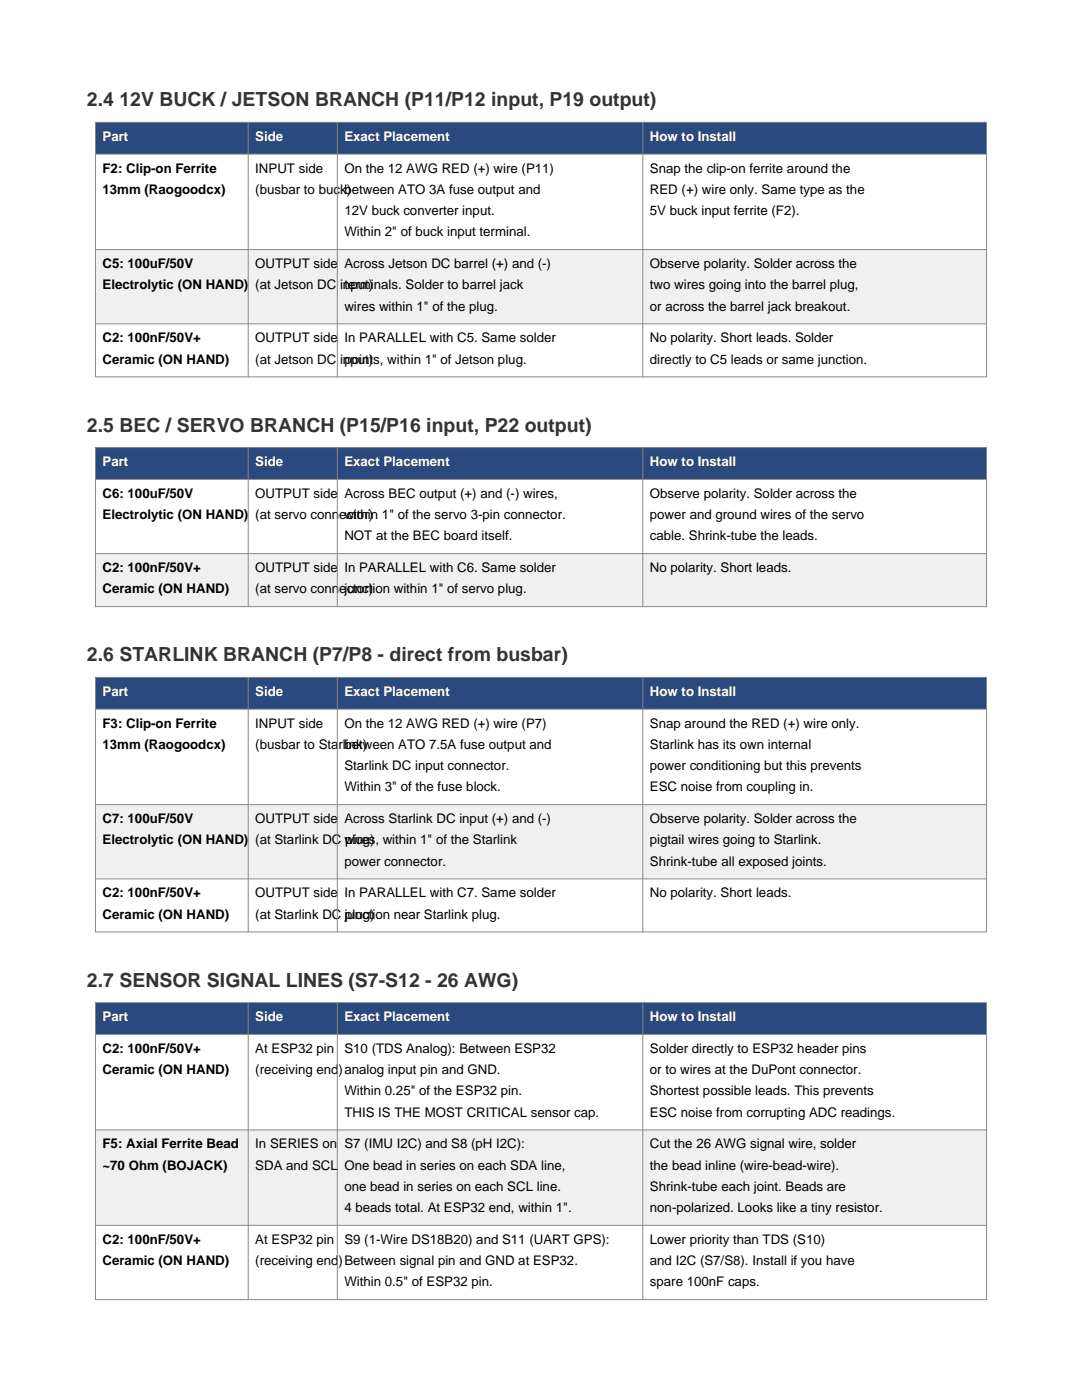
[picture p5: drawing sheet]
<svg xmlns="http://www.w3.org/2000/svg" width="216mm" height="279mm" viewBox="0 0 216 279" stroke-linecap="round" stroke-linejoin="round" font-family="sans-serif">
<defs><g id="words">
<g font-size="3.9" fill="#333">
<text x="17.4" y="21.2">2.4 12V BUCK / JETSON BRANCH (P11/P12 input, P19 output)</text>
<text x="17.4" y="86.1">2.5 BEC / SERVO BRANCH (P15/P16 input, P22 output)</text>
<text x="17.4" y="132">2.6 STARLINK BRANCH (P7/P8 - direct from busbar)</text>
<text x="17.4" y="196.9">2.7 SENSOR SIGNAL LINES (S7-S12 - 26 AWG)</text>
</g>
<g font-size="2.6" fill="#fff">
<text x="20.5" y="28.1">Part</text>
<text x="50.9" y="28.1">Side</text>
<text x="68.7" y="28.1">Exact Placement</text>
<text x="129.7" y="28.1">How to Install</text>
<text x="20.5" y="93">Part</text>
<text x="50.9" y="93">Side</text>
<text x="68.7" y="93">Exact Placement</text>
<text x="129.7" y="93">How to Install</text>
<text x="20.5" y="138.9">Part</text>
<text x="50.9" y="138.9">Side</text>
<text x="68.7" y="138.9">Exact Placement</text>
<text x="129.7" y="138.9">How to Install</text>
<text x="20.5" y="203.8">Part</text>
<text x="50.9" y="203.8">Side</text>
<text x="68.7" y="203.8">Exact Placement</text>
<text x="129.7" y="203.8">How to Install</text>
</g>
<g font-size="2.6">
<text x="20.5" y="34.5">F2: Clip-on Ferrite</text>
<text x="50.9" y="34.5">INPUT side</text>
<text x="68.7" y="34.5">On the 12 AWG RED (+) wire (P11)</text>
<text x="129.7" y="34.5">Snap the clip-on ferrite around the</text>
<text x="20.5" y="38.7">13mm (Raogoodcx)</text>
<text x="50.9" y="38.7">(busbar to buck)</text>
<text x="68.7" y="38.7">between ATO 3A fuse output and</text>
<text x="129.7" y="38.7">RED (+) wire only. Same type as the</text>
<text x="68.7" y="42.9">12V buck converter input.</text>
<text x="68.7" y="47.2">Within 2&quot; of buck input terminal.</text>
<text x="129.7" y="42.9">5V buck input ferrite (F2).</text>
<text x="20.5" y="53.5">C5: 100uF/50V</text>
<text x="50.9" y="53.5">OUTPUT side</text>
<text x="68.7" y="53.5">Across Jetson DC barrel (+) and (-)</text>
<text x="129.7" y="53.5">Observe polarity. Solder across the</text>
<text x="20.5" y="57.7">Electrolytic (ON HAND)</text>
<text x="50.9" y="57.7">(at Jetson DC input)</text>
<text x="68.7" y="57.7">terminals. Solder to barrel jack</text>
<text x="129.7" y="57.7">two wires going into the barrel plug,</text>
<text x="68.7" y="62">wires within 1&quot; of the plug.</text>
<text x="129.7" y="62">or across the barrel jack breakout.</text>
<text x="20.5" y="68.3">C2: 100nF/50V+</text>
<text x="50.9" y="68.3">OUTPUT side</text>
<text x="68.7" y="68.3">In PARALLEL with C5. Same solder</text>
<text x="129.7" y="68.3">No polarity. Short leads. Solder</text>
<text x="20.5" y="72.6">Ceramic (ON HAND)</text>
<text x="50.9" y="72.6">(at Jetson DC input)</text>
<text x="68.7" y="72.6">points, within 1&quot; of Jetson plug.</text>
<text x="129.7" y="72.6">directly to C5 leads or same junction.</text>
<text x="20.5" y="99.4">C6: 100uF/50V</text>
<text x="50.9" y="99.4">OUTPUT side</text>
<text x="68.7" y="99.4">Across BEC output (+) and (-) wires,</text>
<text x="129.7" y="99.4">Observe polarity. Solder across the</text>
<text x="20.5" y="103.6">Electrolytic (ON HAND)</text>
<text x="50.9" y="103.6">(at servo connector)</text>
<text x="68.7" y="103.6">within 1&quot; of the servo 3-pin connector.</text>
<text x="68.7" y="107.8">NOT at the BEC board itself.</text>
<text x="129.7" y="103.6">power and ground wires of the servo</text>
<text x="129.7" y="107.8">cable. Shrink-tube the leads.</text>
<text x="20.5" y="114.2">C2: 100nF/50V+</text>
<text x="20.5" y="118.4">Ceramic (ON HAND)</text>
<text x="50.9" y="114.2">OUTPUT side</text>
<text x="50.9" y="118.4">(at servo connector)</text>
<text x="68.7" y="114.2">In PARALLEL with C6. Same solder</text>
<text x="68.7" y="118.4">junction within 1&quot; of servo plug.</text>
<text x="129.7" y="114.2">No polarity. Short leads.</text>
<text x="20.5" y="145.2">F3: Clip-on Ferrite</text>
<text x="20.5" y="149.5">13mm (Raogoodcx)</text>
<text x="50.9" y="145.2">INPUT side</text>
<text x="50.9" y="149.5">(busbar to Starlink)</text>
<text x="68.7" y="145.2">On the 12 AWG RED (+) wire (P7)</text>
<text x="68.7" y="149.5">between ATO 7.5A fuse output and</text>
<text x="129.7" y="145.2">Snap around the RED (+) wire only.</text>
<text x="129.7" y="149.5">Starlink has its own internal</text>
<text x="68.7" y="153.7">Starlink DC input connector.</text>
<text x="129.7" y="153.7">power conditioning but this prevents</text>
<text x="68.7" y="157.9">Within 3&quot; of the fuse block.</text>
<text x="129.7" y="157.9">ESC noise from coupling in.</text>
<text x="20.5" y="164.3">C7: 100uF/50V</text>
<text x="50.9" y="164.3">OUTPUT side</text>
<text x="68.7" y="164.3">Across Starlink DC input (+) and (-)</text>
<text x="129.7" y="164.3">Observe polarity. Solder across the</text>
<text x="20.5" y="168.5">Electrolytic (ON HAND)</text>
<text x="50.9" y="168.5">(at Starlink DC plug)</text>
<text x="68.7" y="168.5">wires, within 1&quot; of the Starlink</text>
<text x="68.7" y="172.8">power connector.</text>
<text x="129.7" y="168.5">pigtail wires going to Starlink.</text>
<text x="129.7" y="172.8">Shrink-tube all exposed joints.</text>
<text x="20.5" y="179.1">C2: 100nF/50V+</text>
<text x="50.9" y="179.1">OUTPUT side</text>
<text x="68.7" y="179.1">In PARALLEL with C7. Same solder</text>
<text x="129.7" y="179.1">No polarity. Short leads.</text>
<text x="20.5" y="183.3">Ceramic (ON HAND)</text>
<text x="50.9" y="183.3">(at Starlink DC plug)</text>
<text x="68.7" y="183.3">junction near Starlink plug.</text>
<text x="20.5" y="210.1">C2: 100nF/50V+</text>
<text x="20.5" y="214.4">Ceramic (ON HAND)</text>
<text x="50.9" y="210.1">At ESP32 pin</text>
<text x="50.9" y="214.4">(receiving end)analog input pin and GND.</text>
<text x="68.7" y="210.1">S10 (TDS Analog): Between ESP32</text>
<text x="129.7" y="210.1">Solder directly to ESP32 header pins</text>
<text x="129.7" y="214.4">or to wires at the DuPont connector.</text>
<text x="68.7" y="218.6">Within 0.25&quot; of the ESP32 pin.</text>
<text x="129.7" y="218.6">Shortest possible leads. This prevents</text>
<text x="68.7" y="222.8">THIS IS THE MOST CRITICAL sensor cap.</text>
<text x="129.7" y="222.8">ESC noise from corrupting ADC readings.</text>
<text x="20.5" y="229.2">F5: Axial Ferrite Bead</text>
<text x="20.5" y="233.4">~70 Ohm (BOJACK)</text>
<text x="50.9" y="229.2">In SERIES on</text>
<text x="50.9" y="233.4">SDA and SCL</text>
<text x="68.7" y="229.2">S7 (IMU I2C) and S8 (pH I2C):</text>
<text x="68.7" y="233.4">One bead in series on each SDA line,</text>
<text x="129.7" y="229.2">Cut the 26 AWG signal wire, solder</text>
<text x="129.7" y="233.4">the bead inline (wire-bead-wire).</text>
<text x="68.7" y="237.7">one bead in series on each SCL line.</text>
<text x="129.7" y="237.7">Shrink-tube each joint. Beads are</text>
<text x="68.7" y="241.9">4 beads total. At ESP32 end, within 1&quot;.</text>
<text x="129.7" y="241.9">non-polarized. Looks like a tiny resistor.</text>
<text x="20.5" y="248.2">C2: 100nF/50V+</text>
<text x="50.9" y="248.2">At ESP32 pin</text>
<text x="68.7" y="248.2">S9 (1-Wire DS18B20) and S11 (UART GPS):</text>
<text x="129.7" y="248.2">Lower priority than TDS (S10)</text>
<text x="20.5" y="252.5">Ceramic (ON HAND)</text>
<text x="50.9" y="252.5">(receiving end)Between signal pin and GND at ESP32.</text>
<text x="68.7" y="256.7">Within 0.5&quot; of ESP32 pin.</text>
<text x="129.7" y="252.5">and I2C (S7/S8). Install if you have</text>
<text x="129.7" y="256.7">spare 100nF caps.</text>
</g>
</g></defs>
<path d="M19 24.4h177.8v6.4h-177.8z" fill-rule="evenodd" fill="#2a4a7f"/>
<path d="M19 30.8h177.8v19h-177.8z" fill-rule="evenodd" fill="#fff"/>
<path d="M19 49.8h177.8v14.8h-177.8z" fill-rule="evenodd" fill="#f0f0f0"/>
<path d="M19 64.6h177.8v10.6h-177.8z" fill-rule="evenodd" fill="#fff"/>
<path d="M19 24.4h177.8v50.8h-177.8zM19 30.8h177.8M49.5 24.4v50.8M67.3 24.4v50.8M128.3 24.4v50.8M19 49.8h177.8M19 64.6h177.8" fill="none" stroke="#888" stroke-width=".2"/>
<path d="M19 89.3h177.8v6.4h-177.8z" fill-rule="evenodd" fill="#2a4a7f"/>
<path d="M19 95.7h177.8v14.8h-177.8z" fill-rule="evenodd" fill="#fff"/>
<path d="M19 110.5h177.8v10.6h-177.8z" fill-rule="evenodd" fill="#f0f0f0"/>
<path d="M19 89.3h177.8v31.8h-177.8zM19 95.7h177.8M49.5 89.3v31.8M67.3 89.3v31.8M128.3 89.3v31.8M19 110.5h177.8" fill="none" stroke="#888" stroke-width=".2"/>
<path d="M19 135.2h177.8v6.3h-177.8z" fill-rule="evenodd" fill="#2a4a7f"/>
<path d="M19 141.5h177.8v19.1h-177.8z" fill-rule="evenodd" fill="#fff"/>
<path d="M19 160.6h177.8v14.8h-177.8z" fill-rule="evenodd" fill="#f0f0f0"/>
<path d="M19 175.4h177.8v10.6h-177.8z" fill-rule="evenodd" fill="#fff"/>
<path d="M19 135.2h177.8v50.8h-177.8zM49.5 135.2v50.8M67.3 135.2v50.8M128.3 135.2v50.8M19 141.5h177.8M19 160.6h177.8M19 175.4h177.8" fill="none" stroke="#888" stroke-width=".2"/>
<path d="M19 200.1h177.8v6.3h-177.8z" fill-rule="evenodd" fill="#2a4a7f"/>
<path d="M19 206.4h177.8v19.1h-177.8z" fill-rule="evenodd" fill="#fff"/>
<path d="M19 225.5h177.8v19h-177.8z" fill-rule="evenodd" fill="#f0f0f0"/>
<path d="M19 244.5h177.8v14.9h-177.8z" fill-rule="evenodd" fill="#fff"/>
<path d="M19 200.1h177.8v59.3h-177.8zM19 206.4h177.8M49.5 200.1v59.3M67.3 200.1v59.3M128.3 200.1v59.3M19 225.5h177.8M19 244.5h177.8" fill="none" stroke="#888" stroke-width=".2"/>
<use href="#words"/>
</svg>
